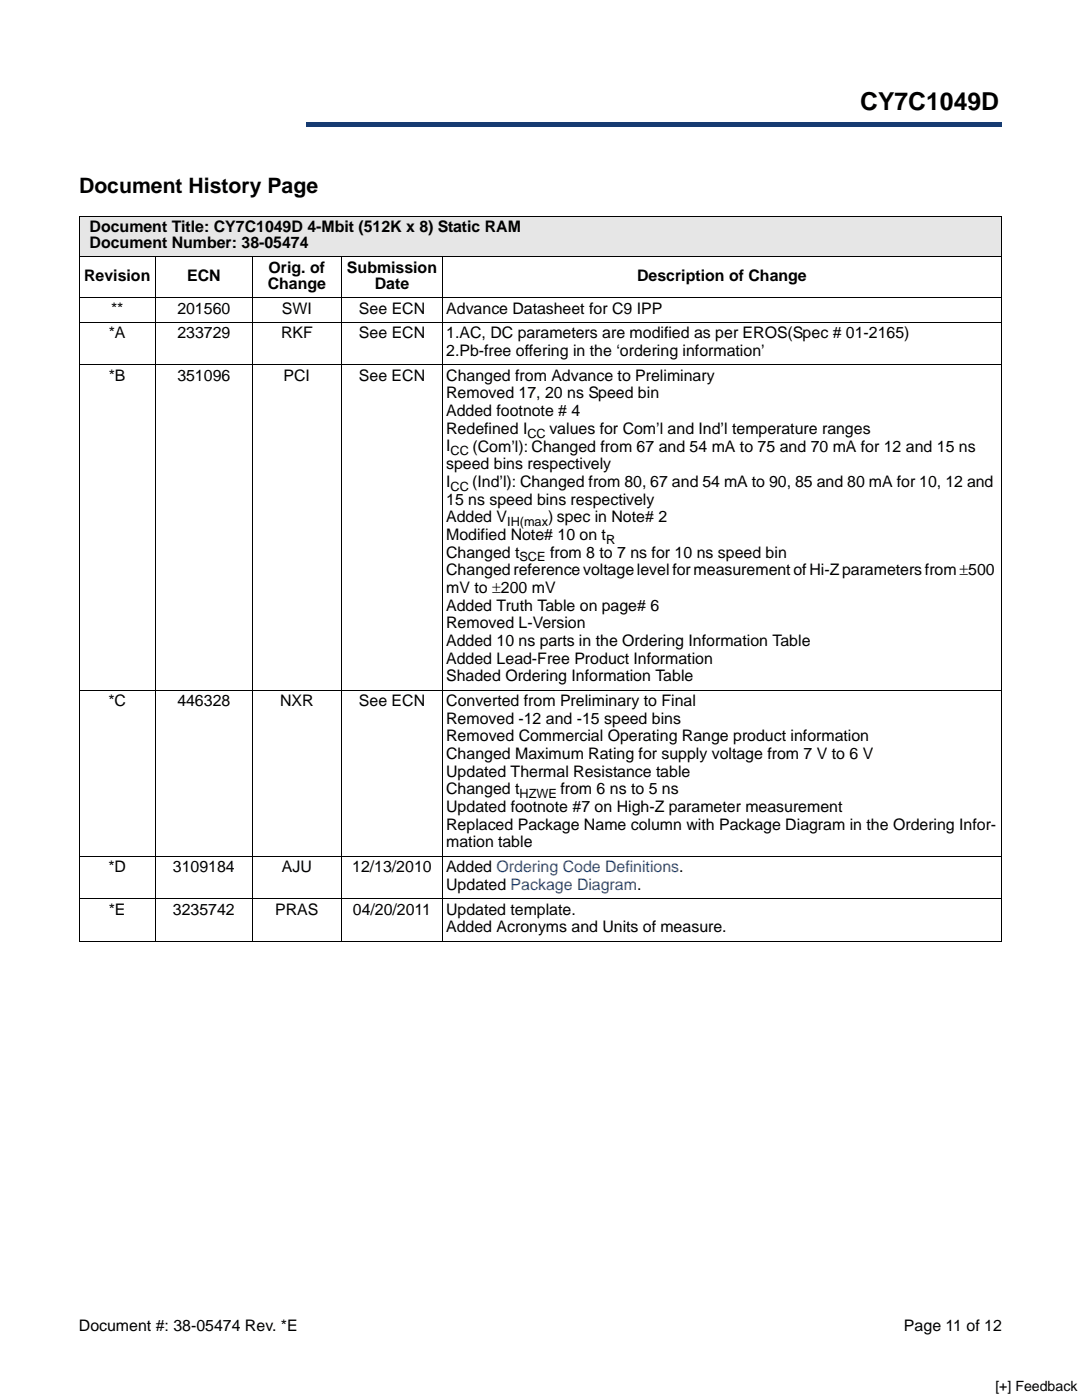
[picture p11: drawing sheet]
<svg xmlns="http://www.w3.org/2000/svg" width="216mm" height="279mm" viewBox="0 0 216 279" stroke-linecap="round" stroke-linejoin="round" font-family="sans-serif">
<defs><g id="words">
<text font-size="4.9" x="171.6" y="22">CY7C1049D</text>
<text font-size="4.2" x="15.8" y="38.6">Document History Page</text>
<g font-size="3.2">
<text x="17.9" y="46.4">Document Title: CY7C1049D 4-Mbit (512K x 8) Static RAM</text>
<text x="17.9" y="49.5">Document Number: 38-05474</text>
<text x="16.8" y="56">Revision</text>
<text x="37.3" y="56">ECN</text>
<text x="53.4" y="57.6">Change</text>
<text x="53.6" y="54.5">Orig. of</text>
<text x="69.2" y="54.5">Submission</text>
<text x="74.8" y="57.6">Date</text>
<text x="127.1" y="56">Description of Change</text>
<text x="22.2" y="62.6">**</text>
<text x="35.4" y="62.6">201560</text>
<text x="56.2" y="62.6">SWI</text>
<text x="71.6" y="62.6">See ECN</text>
<text x="89.1" y="62.6">Advance Datasheet for C9 IPP</text>
<text x="21.7" y="67.5">*A</text>
<text x="35.4" y="67.5">233729</text>
<text x="56.1" y="67.5">RKF</text>
<text x="71.6" y="67.5">See ECN</text>
<text x="89" y="71.1">2.Pb-free offering in the ‘ordering information’</text>
<text x="89.1" y="67.5">1.AC, DC parameters are modified as per EROS(Spec # 01-2165)</text>
<text x="21.7" y="76">*B</text>
<text x="35.4" y="76">351096</text>
<text x="56.6" y="76">PCI</text>
<text x="71.6" y="76">See ECN</text>
<text x="89" y="76">Changed from Advance to Preliminary</text>
<text x="89" y="79.5">Removed 17, 20 ns Speed bin</text>
<text x="89" y="83">Added footnote # 4</text>
<text x="89" y="86.6">Redefined I</text>
<text x="109.6" y="86.6">values for Com’l and Ind’l temperature ranges</text>
<text x="89" y="90.1">I</text>
<text x="89" y="93.6">speed bins respectively</text>
<text x="94.3" y="90.1">(Com’l): Changed from 67 and 54 mA to 75 and 70 mA for 12 and 15 ns</text>
<text x="89" y="100.7">15 ns speed bins respectively</text>
<text x="89" y="97.2">I</text>
<text x="94.2" y="97.2">(Ind’l): Changed from 80, 67 and 54 mA to 90, 85 and 80 mA for 10, 12 and</text>
<text x="89" y="104.2">Added V</text>
<text x="89" y="107.7">Modified Note# 10 on t</text>
<text x="109.4" y="104.2">) spec in Note# 2</text>
<text x="89" y="111.3">Changed t</text>
<text x="109.7" y="111.3">from 8 to 7 ns for 10 ns speed bin</text>
<text x="89" y="114.8">Changed reference voltage level for measurement of Hi-Z parameters from ±500</text>
<text x="89" y="118.3">mV to ±200 mV</text>
<text x="89" y="121.9">Added Truth Table on page# 6</text>
<text x="89" y="125.4">Removed L-Version</text>
<text x="89" y="128.9">Added 10 ns parts in the Ordering Information Table</text>
<text x="89" y="132.4">Added Lead-Free Product Information</text>
<text x="89" y="136">Shaded Ordering Information Table</text>
<text x="21.6" y="140.9">*C</text>
<text x="35.4" y="140.9">446328</text>
<text x="55.9" y="140.9">NXR</text>
<text x="71.6" y="140.9">See ECN</text>
<text x="89" y="140.9">Converted from Preliminary to Final</text>
<text x="89" y="144.4">Removed -12 and -15 speed bins</text>
<text x="89" y="148">Removed Commercial Operating Range product information</text>
<text x="89" y="151.5">Changed Maximum Rating for supply voltage from 7 V to 6 V</text>
<text x="89" y="155">Updated Thermal Resistance table</text>
<text x="89" y="158.5">Changed t</text>
<text x="111.8" y="158.5">from 6 ns to 5 ns</text>
<text x="89" y="162.1">Updated footnote #7 on High-Z parameter measurement</text>
<text x="89" y="165.6">Replaced Package Name column with Package Diagram in the Ordering Infor-</text>
<text x="89" y="169.1">mation table</text>
<text x="21.6" y="174.1">*D</text>
<text x="34.5" y="174.1">3109184</text>
<text x="56.2" y="174.1">AJU</text>
<text x="70.3" y="174.1">12/13/2010</text>
<text x="89" y="174.1">Added Ordering Code Definitions.</text>
<text x="89" y="177.6">Updated Package Diagram.</text>
<text x="21.7" y="182.5">*E</text>
<text x="34.5" y="182.5">3235742</text>
<text x="54.9" y="182.5">PRAS</text>
<text x="70.4" y="182.5">04/20/2011</text>
<text x="89" y="182.5">Updated template.</text>
<text x="89" y="186.1">Added Acronyms and Units of measure.</text>
<text x="15.7" y="265.6">Document #: 38-05474 Rev. *E</text>
<text x="180.4" y="265.6">Page 11 of 12</text>
</g>
<text font-size="2.8" fill="#010101" x="198.6" y="277.6">[+] Feedback</text>
<g font-size="2.5">
<text x="105.2" y="87.4">CC</text>
<text x="89.9" y="90.9">CC</text>
<text x="89.9" y="97.9">CC</text>
<text x="101.2" y="105">IH(max</text>
<text x="103.7" y="112.1">SCE</text>
<text x="120.9" y="108.5">R</text>
<text x="103.7" y="159.3">HZWE</text>
</g>
</g></defs>
<path d="M61 24.4h138.8v.9h-138.8z" fill="#163b71"/>
<path d="M61 24.4h138.9" fill="none" stroke="#163b71" stroke-width=".2"/>
<path d="M199.7 24.4h.2v1h-.2z" fill="#163b71"/>
<path d="M61 25.3h138.8" fill="none" stroke="#163b71" stroke-width=".2"/>
<path d="M61 24.3h.1v1h-.1z" fill="#163b71"/>
<path d="M15.8 8.6h45.2v18h-45.2z" fill="#fff"/>
<path d="M15.8 43.2h183.9v8.1h-183.9z" fill="#e6e6e6"/>
<g fill="none" stroke="#000" stroke-width=".2">
<path d="M15.7 43.2h184.2M15.7 51.3h184.2M15.7 59.4h184.2M15.8 43.3v144.4M31 51.2v136.7M50.3 51.2v136.7M68.1 51.2v136.7M88.3 51.2v136.7M199.7 43.3v144.4M15.7 64.3h184.2M15.7 72.8h184.2M15.7 137.7h184.2"/>
<path d="M15.7 170.9h184.2M15.7 179.3h184.2M15.7 187.8h184.2"/>
</g>
<use href="#words"/>
</svg>
